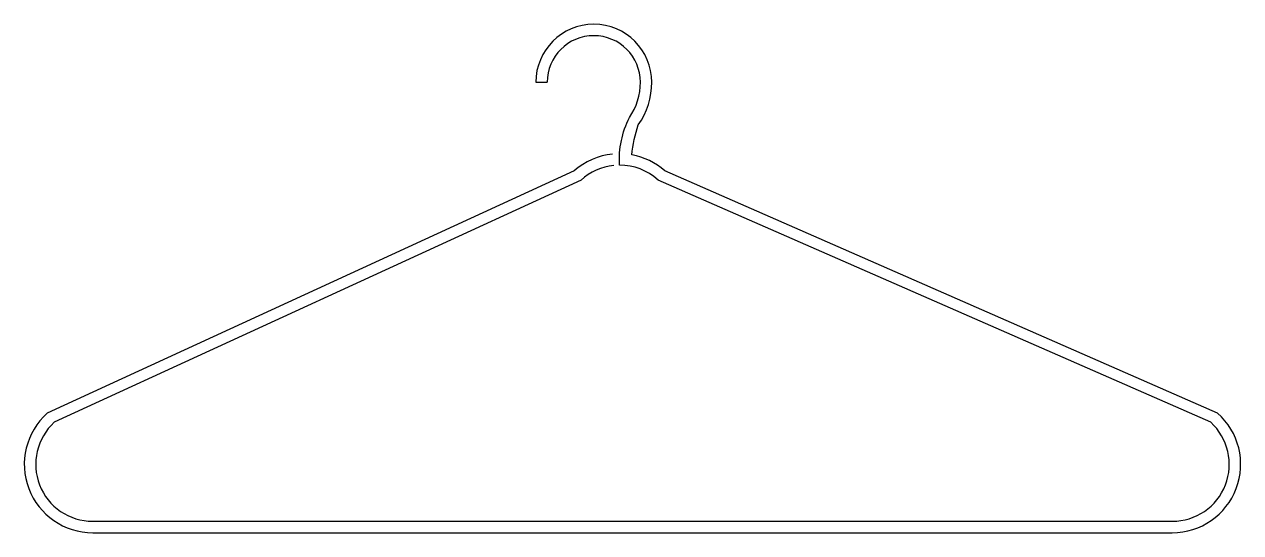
# Model space of a CAD drawing. Extents: x -3.8 to 3.8, y 0 to 3.18.
import ezdxf

# ---------------------------------------------------------------- set-up
doc = ezdxf.new("R2010")
doc.units = 0
doc.header["$MEASUREMENT"] = 0
doc.layers.get('0').update_dxf_attribs({"linetype": 'CONTINUOUS'})

msp = doc.modelspace()

# ---------------------------------------------------------------- linework, layer by layer
msp.add_line((-0.6047, 2.8181), (-0.5335, 2.8181))
for points in [[(-0.1243, 2.3689, 0.157489), (-0.3649, 2.2632), (-3.6598, 0.7474, 0.689812), (-3.3758, 0), (3.3758, 0, 0.690514), (3.6592, 0.7479), (0.2024, 2.2638, 0.136665), (-0.004, 2.3641, -0.050426), (0.0357, 2.5522, 0.157951), (0.1206, 2.8182, 0.99978), (-0.6047, 2.8181, 0.884474)], [(-0.117, 2.298, 0.161202), (-0.3214, 2.2065), (-3.6163, 0.6906, 0.684482), (-3.3758, 0.0713), (3.3758, 0.0713, 0.684482), (3.6163, 0.6906), (0.1595, 2.2065, 0.187309), (-0.081, 2.2998, -0.1308), (-0.0194, 2.5978, 0.154749), (0.0494, 2.8181, 1), (-0.5335, 2.8181)]]:
    msp.add_lwpolyline(points, format="xyb")

doc.saveas('drawing.dxf')
